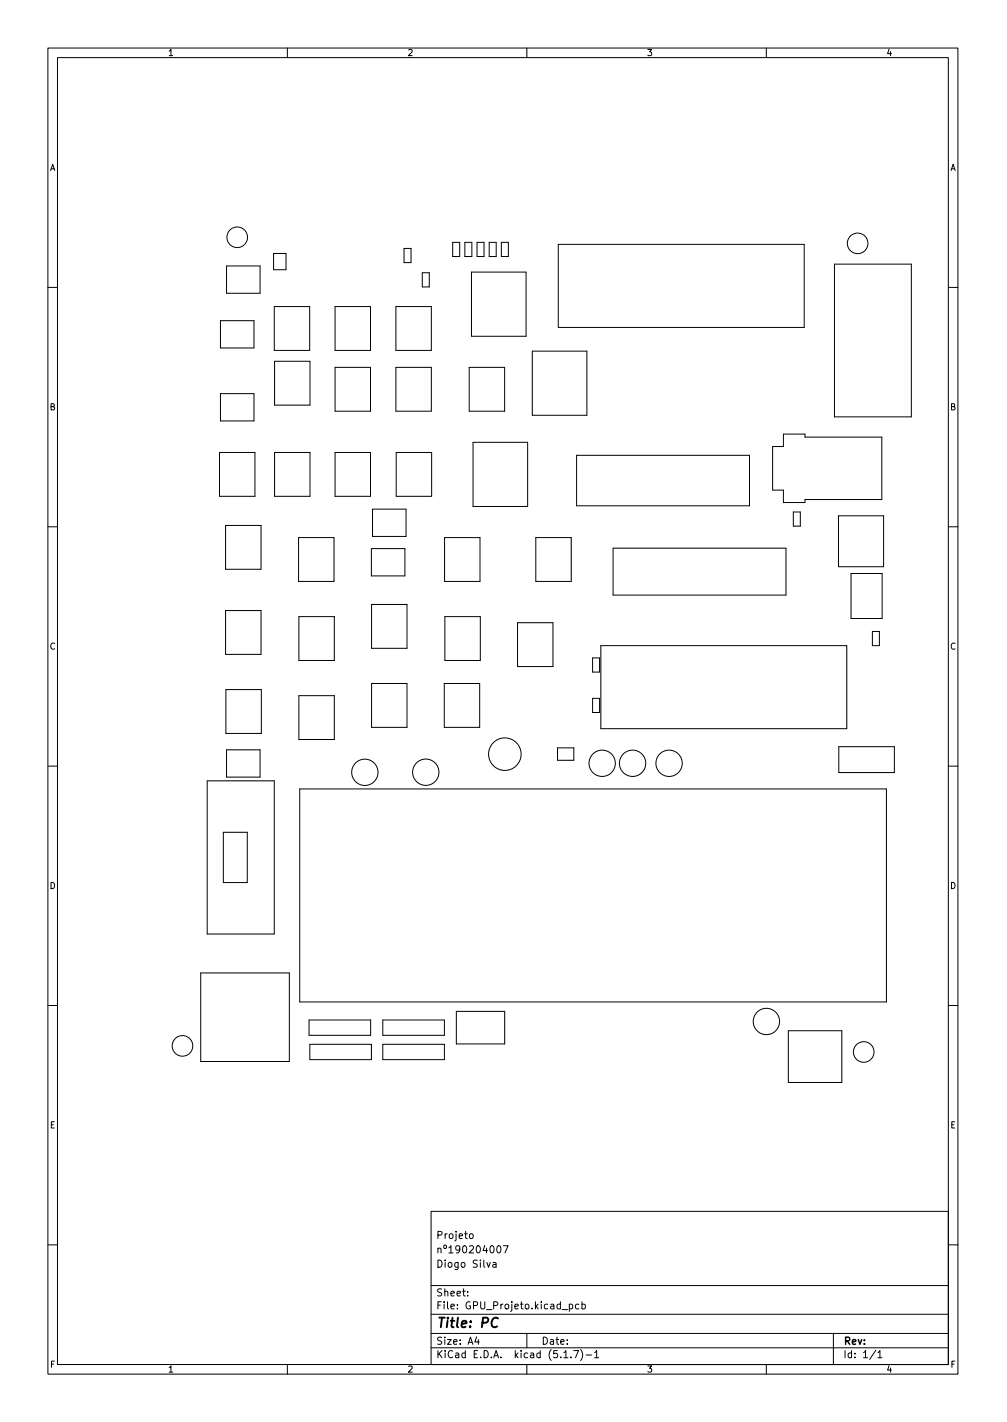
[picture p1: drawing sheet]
<svg xmlns="http://www.w3.org/2000/svg" width="210mm" height="297mm" viewBox="0 0 210 297" stroke-linecap="round" stroke-linejoin="round" font-family="sans-serif">
<defs><g id="words">
<text font-size="2.8" x="91" y="277.3">Title: PC</text>
<g font-size="2.1">
<text x="91" y="261.8">nº190204007</text>
<text x="91" y="258.8">Projeto</text>
<text x="91" y="264.8">Diogo Silva</text>
<text x="91" y="273.5">File: GPU_Projeto.kicad_pcb</text>
<text x="91" y="270.8">Sheet:</text>
<text x="91" y="280.9">Size: A4</text>
<text x="113" y="280.9">Date:</text>
<text x="176" y="280.9">Rev:</text>
<text x="91" y="283.7">KiCad E.D.A. kicad (5.1.7)-1</text>
<text x="176" y="283.7">Id: 1/1</text>
</g>
<g font-size="1.8">
<text x="35" y="11.7">1</text>
<text x="85" y="11.7">2</text>
<text x="135" y="11.7">3</text>
<text x="185" y="11.7">4</text>
<text x="10.3" y="35.7">A</text>
<text x="198.4" y="35.7">A</text>
<text x="10.3" y="85.7">B</text>
<text x="198.4" y="85.7">B</text>
<text x="10.3" y="135.7">C</text>
<text x="198.4" y="135.7">C</text>
<text x="10.3" y="185.7">D</text>
<text x="198.4" y="185.7">D</text>
<text x="10.4" y="235.7">E</text>
<text x="198.4" y="235.7">E</text>
<text x="10.4" y="285.7">F</text>
<text x="35" y="286.7">1</text>
<text x="85" y="286.7">2</text>
<text x="135" y="286.7">3</text>
<text x="185" y="286.7">4</text>
<text x="198.5" y="285.7">F</text>
</g>
</g></defs>
<g fill="none" stroke="#000" stroke-width=".21">
<path d="M10 10h190v277h-190zM12 12h186v273h-186zM60 10v2M110 10v2M160 10v2M47.3 55.6h7v5.7h-7zM57.1 52.9h2.6v3.4h-2.6zM84.4 51.9h1.4v3h-1.4zM88.2 57h1.4v2.9h-1.4zM94.5 50.6h1.5v3h-1.5zM97.1 50.6h1.4v3h-1.4zM98.4 56.8h11.4v13.4h-11.4z"/>
<path d="M99.6 50.6h1.5v3h-1.5zM102.1 50.6h1.5v3h-1.5zM104.7 50.6h1.4v3h-1.4zM116.6 51h51.3v17.4h-51.3zM174.2 55.2h16.1v31.9h-16.1zM10 60h2M46 67h7v5.7h-7zM57.3 64h7.4v9.2h-7.4zM57.3 75.5h7.4v9.1h-7.4zM70 64h7.4v9.2h-7.4zM70 76.7h7.4v9.2h-7.4zM82.7 76.7h7.4v9.2h-7.4z"/>
<path d="M82.7 64h7.4v9.2h-7.4zM98 76.7h7.4v9.2h-7.4zM111.1 73.3h11.4v13.4h-11.4zM198 60h2M45.8 94.5h7.4v9.2h-7.4zM46 82.2h7v5.7h-7zM57.3 94.5h7.4v9.2h-7.4zM70 94.5h7.4v9.2h-7.4zM82.7 94.5h7.4v9.2h-7.4zM98.8 92.4h11.4v13.4h-11.4zM120.4 95.1h36.1v10.6h-36.1zM163.6 90.7h4.5v.6h16v13h-16v.7h-4.5v-2.6h-2.3v-9.1h2.3z"/>
<path d="M10 110h2M47.1 109.8h7.4v9.1h-7.4zM62.3 112.3h7.4v9.2h-7.4zM77.5 114.6h7v5.7h-7zM77.8 106.4h7v5.7h-7zM92.8 112.3h7.4v9.2h-7.4zM111.9 112.3h7.4v9.2h-7.4zM128 114.5h36.1v9.8h-36.1zM165.6 107h1.5v2.9h-1.5zM175.1 107.7h9.4v10.7h-9.4zM177.7 119.8h6.5v9.4h-6.5zM198 110h2"/>
<path d="M47.1 127.5h7.4v9.2h-7.4zM62.4 128.8h7.4v9.2h-7.4zM77.6 126.3h7.4v9.1h-7.4zM92.9 128.8h7.4v9.2h-7.4zM108.1 130.1h7.4v9.1h-7.4zM123.7 137.4h1.5v3h-1.5zM125.5 134.9h51.3v17.3h-51.3zM182.2 131.9h1.4v3h-1.4zM47.2 144h7.4v9.2h-7.4zM47.3 156.6h7v5.7h-7zM62.4 145.3h7.4v9.2h-7.4zM77.6 142.8h7.4v9.1h-7.4z"/>
<path d="M92.8 142.8h7.4v9.1h-7.4zM116.4 156.2h3.4v2.6h-3.4zM123.7 145.9h1.5v2.9h-1.5zM175.1 156h11.6v5.4h-11.6zM10 160h2M43.3 163.1h14v32h-14zM46.6 173.9h5v10.5h-5zM62.6 164.8h122.5v44.5h-122.5zM198 160h2M10 210h2M41.9 203.2h18.5v18.5h-18.5zM64.5 213.1h12.9v3.2h-12.9z"/>
<path d="M64.7 218.1h12.9v3.2h-12.9zM79.9 213.1h12.9v3.2h-12.9zM79.9 218.1h12.9v3.2h-12.9zM95.3 211.3h10.1v6.8h-10.1zM164.6 215.3h11.2v10.8h-11.2zM198 210h2M90 253h108v32h-108zM98.2 257.8l.3-.1 .3 .3v.4l-.3 .3-.3-.1-.2-.2zM10 260h2M90 278.5h108M90 274.5h108M90 268.5h108"/>
<path d="M97.7 270.6v.1M97.7 269.8v.1M99.5 279.2l-.3 1.1h.9M99.9 279.8v1M101.7 263.7l.3 1 .4-1M102.9 263.8h.6l.1 .9M103.6 264.1h-.5l-.2 .3 .2 .3 .5-.1M103.9 260.4l.2-.2a.8 .8 0 0 1 .5 .8 .8 .8 0 0 1-.5 .7l-.2-.1-.2-.5zM105.1 260.2h1l-.7 1.5M110 278.5v3M117.4 273.6h1.1M118.9 272.5l.4-.1 .3 .3-.2 .6h-.5"/>
<path d="M118.9 272.4v1.5M120.9 272.5l-.5-.1-.2 .3 .1 .6h.6M121.5 272.5l.4-.1 .3 .3-.1 .6h-.6M121.5 271.9v1.5M174 278.5v6.5M198 260h2M60 285v2M90 281.5h108M110 285v2M117.7 282.5l.5-.4v1.5M117.7 283.6h.9M119.2 283.5v.1"/>
<path d="M119.8 282.1h1l-.6 1.5M121.2 281.9a1.72 1.72 0 0 1 0 2.3M122.4 283h1.1M124.2 282.5l.4-.4v1.5M124.2 283.6h.8M160 285v2M182.9 282l-1.3 2M183.3 282.5l.4-.4v1.5M183.3 283.6h.9"/>
<circle cx="49.5" cy="49.6" r="2.15"/>
<circle cx="179.1" cy="50.8" r="2.15"/>
<circle cx="105.4" cy="157.5" r="3.4"/>
<circle cx="125.7" cy="159.4" r="2.75"/>
<circle cx="132.1" cy="159.4" r="2.75"/>
<circle cx="139.7" cy="159.4" r="2.75"/>
<circle cx="76.2" cy="161.3" r="2.75"/>
<circle cx="88.9" cy="161.3" r="2.75"/>
<circle cx="38.1" cy="218.5" r="2.15"/>
<circle cx="160" cy="213.4" r="2.75"/>
<circle cx="180.3" cy="219.7" r="2.15"/>
</g>
<path d="M104 275.4a.88 .88 0 0 0-1 0 .88 .88 0 0 0-.4 1 .69 .69 0 0 0 .3 .8 .69 .69 0 0 0 .9-.1" fill="none" stroke="#000" stroke-width=".4"/>
<use href="#words"/>
</svg>
